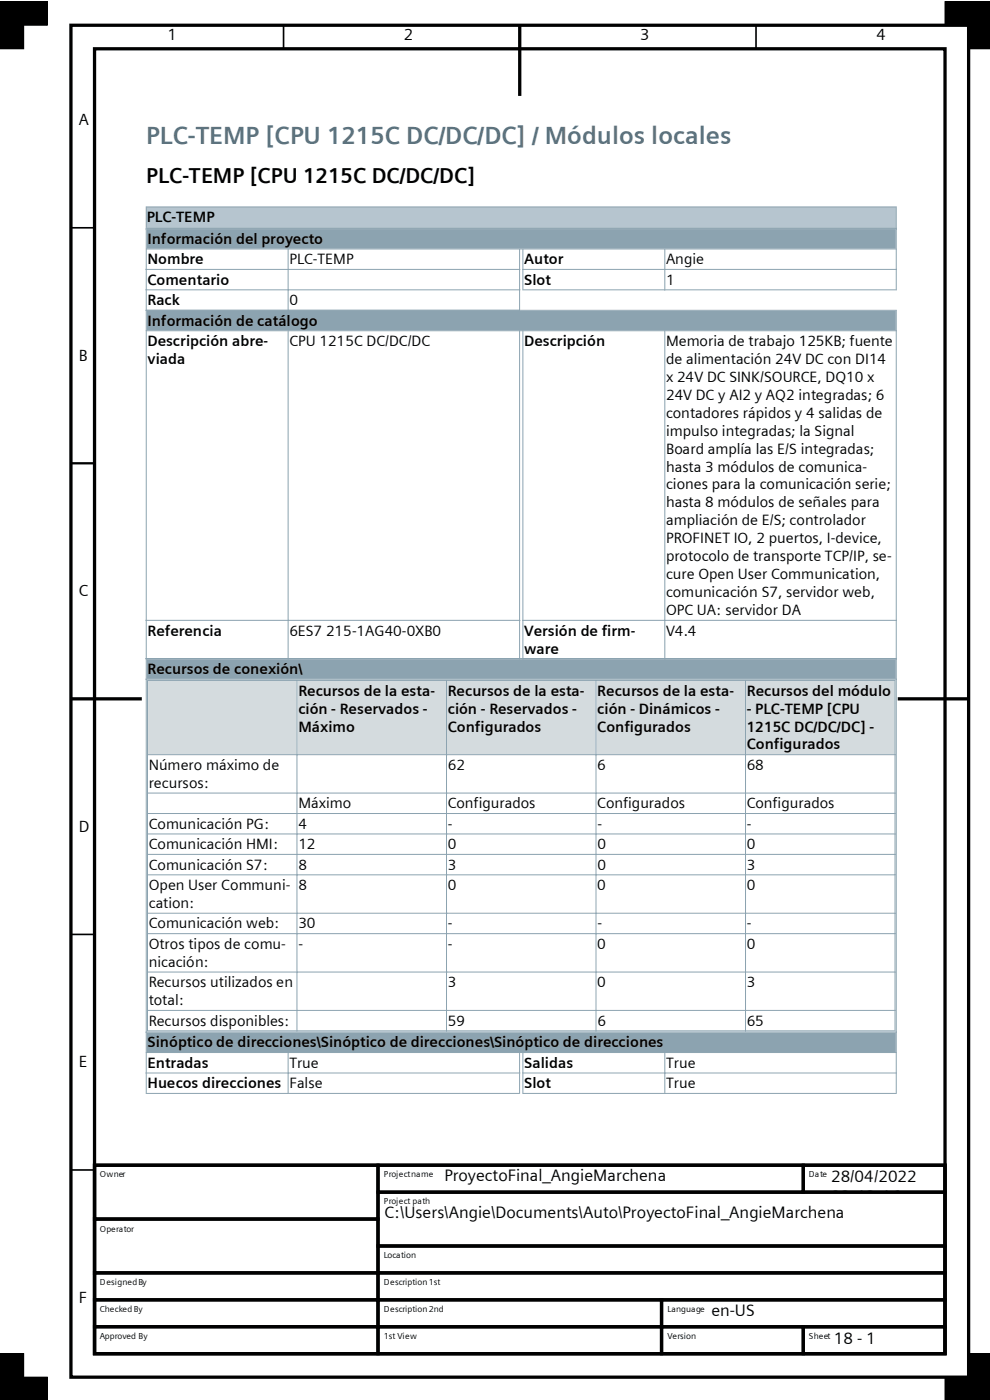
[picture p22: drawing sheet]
<svg xmlns="http://www.w3.org/2000/svg" width="210mm" height="297mm" viewBox="0 0 210 297" stroke-linecap="round" stroke-linejoin="round" font-family="sans-serif">
<defs><g id="words">
<text font-size="5.3" fill="#59717d" x="31" y="30.5">PLC-TEMP [CPU 1215C DC/DC/DC] / Módulos locales</text>
<text font-size="4.6" x="31" y="38.8">PLC-TEMP [CPU 1215C DC/DC/DC]</text>
<g font-size="3.5">
<text x="94.3" y="250.5">ProyectoFinal_AngieMarchena</text>
<text x="176.3" y="250.8">28/04/2022</text>
<text x="176.3" y="255">23:13:16</text>
<text x="81.5" y="258.4">C:\Users\Angie\Documents\Auto\ProyectoFinal_AngieMarchena</text>
<text x="150.9" y="279.1">en-US</text>
<text x="176.9" y="285.2">18 - 1</text>
</g>
<g font-size="3.4">
<text x="35.6" y="8.6">1</text>
<text x="85.7" y="8.6">2</text>
<text x="135.8" y="8.6">3</text>
<text x="185.9" y="8.6">4</text>
<text x="16.7" y="26.5">A</text>
<text x="16.7" y="76.5">B</text>
<text x="16.7" y="126.5">C</text>
<text x="16.7" y="176.4">D</text>
<text x="16.7" y="226.4">E</text>
<text x="16.7" y="276.4">F</text>
</g>
<g font-size="3.2">
<text x="31.1" y="47.2">PLC-TEMP</text>
<text x="31.3" y="51.7">Información del proyecto</text>
<text x="31.3" y="56.1">Nombre</text>
<text x="61.4" y="56.1">PLC-TEMP</text>
<text x="111.2" y="56.1">Autor</text>
<text x="141.3" y="56.1">Angie</text>
<text x="31.3" y="60.4">Comentario</text>
<text x="31.3" y="64.7">Rack</text>
<text x="61.4" y="64.7">0</text>
<text x="111.2" y="60.4">Slot</text>
<text x="141.3" y="60.4">1</text>
<text x="31.3" y="69.1">Información de catálogo</text>
<text x="31.3" y="73.4">Descripción abre‐</text>
<text x="31.3" y="77.2">viada</text>
<text x="61.4" y="73.4">CPU 1215C DC/DC/DC</text>
<text x="111.2" y="73.4">Descripción</text>
<text x="141.3" y="73.4">Memoria de trabajo 125KB; fuente</text>
<text x="141.3" y="77.2">de alimentación 24V DC con DI14</text>
<text x="141.3" y="81">x 24V DC SINK/SOURCE, DQ10 x</text>
<text x="141.3" y="84.8">24V DC y AI2 y AQ2 integradas; 6</text>
<text x="141.3" y="88.6">contadores rápidos y 4 salidas de</text>
<text x="141.3" y="92.5">impulso integradas; la Signal</text>
<text x="141.3" y="96.3">Board amplía las E/S integradas;</text>
<text x="141.3" y="100.1">hasta 3 módulos de comunica‐</text>
<text x="141.3" y="103.8">ciones para la comunicación serie;</text>
<text x="141.3" y="107.7">hasta 8 módulos de señales para</text>
<text x="141.3" y="111.5">ampliación de E/S; controlador</text>
<text x="141.3" y="115.3">PROFINET IO, 2 puertos, I-device,</text>
<text x="141.3" y="119.1">protocolo de transporte TCP/IP, se‐</text>
<text x="141.3" y="122.9">cure Open User Communication,</text>
<text x="141.3" y="126.7">comunicación S7, servidor web,</text>
<text x="141.3" y="130.5">OPC UA: servidor DA</text>
<text x="31.3" y="134.8">Referencia</text>
<text x="61.4" y="134.8">6ES7 215-1AG40-0XB0</text>
<text x="111.2" y="134.8">Versión de firm‐</text>
<text x="141.3" y="134.8">V4.4</text>
<text x="31.3" y="143">Recursos de conexión\</text>
<text x="111.2" y="138.6">ware</text>
<text x="63.3" y="147.6">Recursos de la esta‐</text>
<text x="95" y="147.6">Recursos de la esta‐</text>
<text x="126.7" y="147.6">Recursos de la esta‐</text>
<text x="158.4" y="147.6">Recursos del módulo</text>
<text x="63.3" y="151.4">ción - Reservados -</text>
<text x="63.3" y="155.2">Máximo</text>
<text x="95" y="151.4">ción - Reservados -</text>
<text x="95" y="155.2">Configurados</text>
<text x="126.7" y="151.4">ción - Dinámicos -</text>
<text x="126.7" y="155.2">Configurados</text>
<text x="158.4" y="151.4">- PLC-TEMP [CPU</text>
<text x="158.4" y="155.2">1215C DC/DC/DC] -</text>
<text x="158.4" y="159">Configurados</text>
<text x="31.5" y="163.4">Número máximo de</text>
<text x="31.5" y="167.2">recursos:</text>
<text x="95" y="163.4">62</text>
<text x="126.7" y="163.4">6</text>
<text x="158.4" y="163.4">68</text>
<text x="63.3" y="171.5">Máximo</text>
<text x="95" y="171.5">Configurados</text>
<text x="126.7" y="171.5">Configurados</text>
<text x="158.4" y="171.5">Configurados</text>
<text x="31.5" y="175.8">Comunicación PG:</text>
<text x="63.3" y="175.8">4</text>
<text x="95" y="175.8">-</text>
<text x="126.7" y="175.8">-</text>
<text x="158.4" y="175.8">-</text>
<text x="31.5" y="180.2">Comunicación HMI:</text>
<text x="31.5" y="184.5">Comunicación S7:</text>
<text x="63.3" y="180.2">12</text>
<text x="63.3" y="184.5">8</text>
<text x="95" y="180.2">0</text>
<text x="95" y="184.5">3</text>
<text x="126.7" y="180.2">0</text>
<text x="126.7" y="184.5">0</text>
<text x="158.4" y="180.2">0</text>
<text x="158.4" y="184.5">3</text>
<text x="31.5" y="188.9">Open User Communi‐</text>
<text x="63.3" y="188.9">8</text>
<text x="95" y="188.9">0</text>
<text x="126.7" y="188.9">0</text>
<text x="158.4" y="188.9">0</text>
<text x="31.5" y="192.7">cation:</text>
<text x="31.5" y="197">Comunicación web:</text>
<text x="63.3" y="197">30</text>
<text x="95" y="197">-</text>
<text x="126.7" y="197">-</text>
<text x="158.4" y="197">-</text>
<text x="31.5" y="201.3">Otros tipos de comu‐</text>
<text x="63.3" y="201.3">-</text>
<text x="95" y="201.3">-</text>
<text x="126.7" y="201.3">0</text>
<text x="158.4" y="201.3">0</text>
<text x="31.5" y="205.1">nicación:</text>
<text x="31.5" y="209.5">Recursos utilizados en</text>
<text x="95" y="209.5">3</text>
<text x="126.7" y="209.5">0</text>
<text x="158.4" y="209.5">3</text>
<text x="31.5" y="213.3">total:</text>
<text x="31.5" y="217.6">Recursos disponibles:</text>
<text x="95" y="217.6">59</text>
<text x="126.7" y="217.6">6</text>
<text x="158.4" y="217.6">65</text>
<text x="31.3" y="222.2">Sinóptico de direcciones\Sinóptico de direcciones\Sinóptico de direcciones</text>
<text x="31.3" y="226.5">Entradas</text>
<text x="61.4" y="226.5">True</text>
<text x="111.2" y="226.5">Salidas</text>
<text x="141.3" y="226.5">True</text>
<text x="31.3" y="230.9">Huecos direcciones</text>
<text x="61.4" y="230.9">False</text>
<text x="111.2" y="230.9">Slot</text>
<text x="141.3" y="230.9">True</text>
</g>
<g font-size="1.8">
<text x="21.2" y="249.7">Owner</text>
<text x="81.4" y="249.7">Project name</text>
<text x="171.6" y="249.7">Date</text>
<text x="81.4" y="255.5">Project path</text>
<text x="21.2" y="261.3">Operator</text>
<text x="81.4" y="266.9">Location</text>
<text x="21.2" y="272.7">Designed By</text>
<text x="81.4" y="272.7">Description 1st</text>
<text x="21.2" y="278.3">Checked By</text>
<text x="81.4" y="278.3">Description 2nd</text>
<text x="141.6" y="278.3">Language</text>
<text x="21.2" y="284.1">Approved By</text>
<text x="81.4" y="284.1">1st View</text>
<text x="141.6" y="284.1">Version</text>
<text x="171.6" y="284.1">Sheet</text>
</g>
</g></defs>
<path d="M60.2 5.4v5M160.4 5.4v5M15 48.3h5.1M15 98.3h5.1M15 198.2h5.1M15 248.2h5.1" fill="none" stroke="#000" stroke-width=".35"/>
<g fill="none" stroke="#000" stroke-width=".7" stroke-linecap="butt">
<path d="M15 5.4h190.5v286.8h-190.5zM20.1 10.4h180.4v276.8h-180.4zM110.3 5.4v14.9M15 148.3h15.1M190.4 148.3h15.1M20.1 247.2h60.1v11.4h-60.1zM20.1 258.6h60.1v11.4h-60.1zM20.1 247.2h180.4v40h-180.4zM80.2 247.2h90.2v5.7h-90.2zM80.2 252.9h120.3v11.4h-120.3zM170.4 247.2h30.1v5.7h-30.1zM20.1 270h60.1v5.8h-60.1z"/>
<path d="M20.1 275.8h60.1v5.7h-60.1zM80.2 264.3h120.3v5.7h-120.3zM80.2 270h120.3v5.8h-120.3zM80.2 275.8h60.1v5.7h-60.1zM140.3 275.8h60.2v5.7h-60.2zM20.1 281.5h60.1v5.7h-60.1zM80.2 281.5h60.1v5.7h-60.1zM140.3 281.5h30.1v5.7h-30.1zM170.4 281.5h30.1v5.7h-30.1z"/>
</g>
<path d="M0 .4h10v5h-10zM0 .4h5v10h-5zM200.5 .4h5v5h-5zM205.5 .4v10h4.6M205.5 .4h.1M205.5 .4h4.6M5 296.9v-9.7h-5v9.7v-4.7h10v4.7M210.1 292.2h-9.6v4.7M210.1 287.2h-4.6v9.7" fill="none" stroke="#000" stroke-width=".21"/>
<g fill="#000">
<path d="M0 .4h10v5h-10z" fill-rule="evenodd"/>
<path d="M0 .4h5v10h-5z" fill-rule="evenodd"/>
<path d="M200.5 .4h5v5h-5z" fill-rule="evenodd"/>
<path d="M205.5 .4h4.6v10h-4.6z" fill-rule="evenodd"/>
<path d="M0 292.2h10v4.7h-10z" fill-rule="evenodd"/>
<path d="M0 287.2h5v9.7h-5z" fill-rule="evenodd"/>
<path d="M200.5 292.2h9.6v4.7h-9.6z" fill-rule="evenodd"/>
<path d="M205.5 287.2h4.6v9.7h-4.6z" fill-rule="evenodd"/>
</g>
<path d="M31.1 44h158.9v4.2h-158.9z" fill="#b6c5cf"/>
<path d="M30.9 43.9h159.3M31 43.8v4.9M190.1 43.8v4.9" fill="none" stroke="#8ca3b0" stroke-width=".21"/>
<path d="M30.9 48.5h159.3" fill="none" stroke="#8ca3b0" stroke-width=".53"/>
<path d="M31 48.5h159.1v183.5h-159.1z" fill="#fff"/>
<path d="M31.1 48.6h158.9v4.1h-158.9zM31.1 66h158.9v4.1h-158.9zM31.1 139.9h158.9v4.1h-158.9zM31.1 219.1h158.9v4.1h-158.9z" fill-rule="evenodd" fill="#8ca3b0"/>
<path d="M31.3 144.4h158.6v74.3h-158.6z" fill="#fff"/>
<path d="M31.4 144.4h31.5v15.6h-31.5zM63.1 144.4h31.5v15.6h-31.5zM94.8 144.4h31.5v15.6h-31.5zM126.5 144.4h31.6v15.6h-31.6zM158.2 144.4h31.6v15.6h-31.6z" fill-rule="evenodd" fill="#d4dbde"/>
<g fill="none" stroke="#8ca3b0" stroke-width=".21">
<path d="M30.9 48.5h159.3M30.9 52.8h159.3M30.9 57.2h79.4M31 48.4v183.7M61.1 52.8v13.1M110.2 52.8v13.1M110.8 57.2h79.4M110.9 52.8v8.8M141 52.8v8.8M190.1 48.4v13.2M30.9 61.5h79.4M30.9 65.8h159.3"/>
<path d="M30.9 70.2h159.3M61.1 70.2v69.6M110.2 70.2v69.6M110.8 61.5h79.4M110.9 70.2v69.6M141 70.2v69.6M190.1 65.7v166.4M30.9 131.6h79.4M30.9 139.8h159.3M110.8 131.6h79.4M30.9 144.1h159.3M31.2 144.4h158.8"/>
<path d="M31.3 144.3v74.5M63 144.3v74.5M94.7 144.3v74.5M126.4 144.3v74.5M158.2 144.3v74.5M189.9 144.3v74.5M31.2 160.1h158.8M31.2 168.3h158.8M31.2 172.6h158.8M31.2 176.9h158.8M31.2 181.3h158.8M31.2 185.6h158.8"/>
<path d="M31.2 193.7h158.8M31.2 198.1h158.8M30.9 219h159.3M31.2 206.2h158.8M31.2 214.4h158.8M31.2 218.7h158.8M30.9 223.3h159.3M30.9 227.6h79.4M30.9 232h79.4M61.1 223.3v8.8M110.2 223.3v8.8M110.8 227.6h79.4"/>
<path d="M110.8 232h79.4M110.9 223.3v8.8M141 223.3v8.8"/>
</g>
<use href="#words"/>
</svg>
